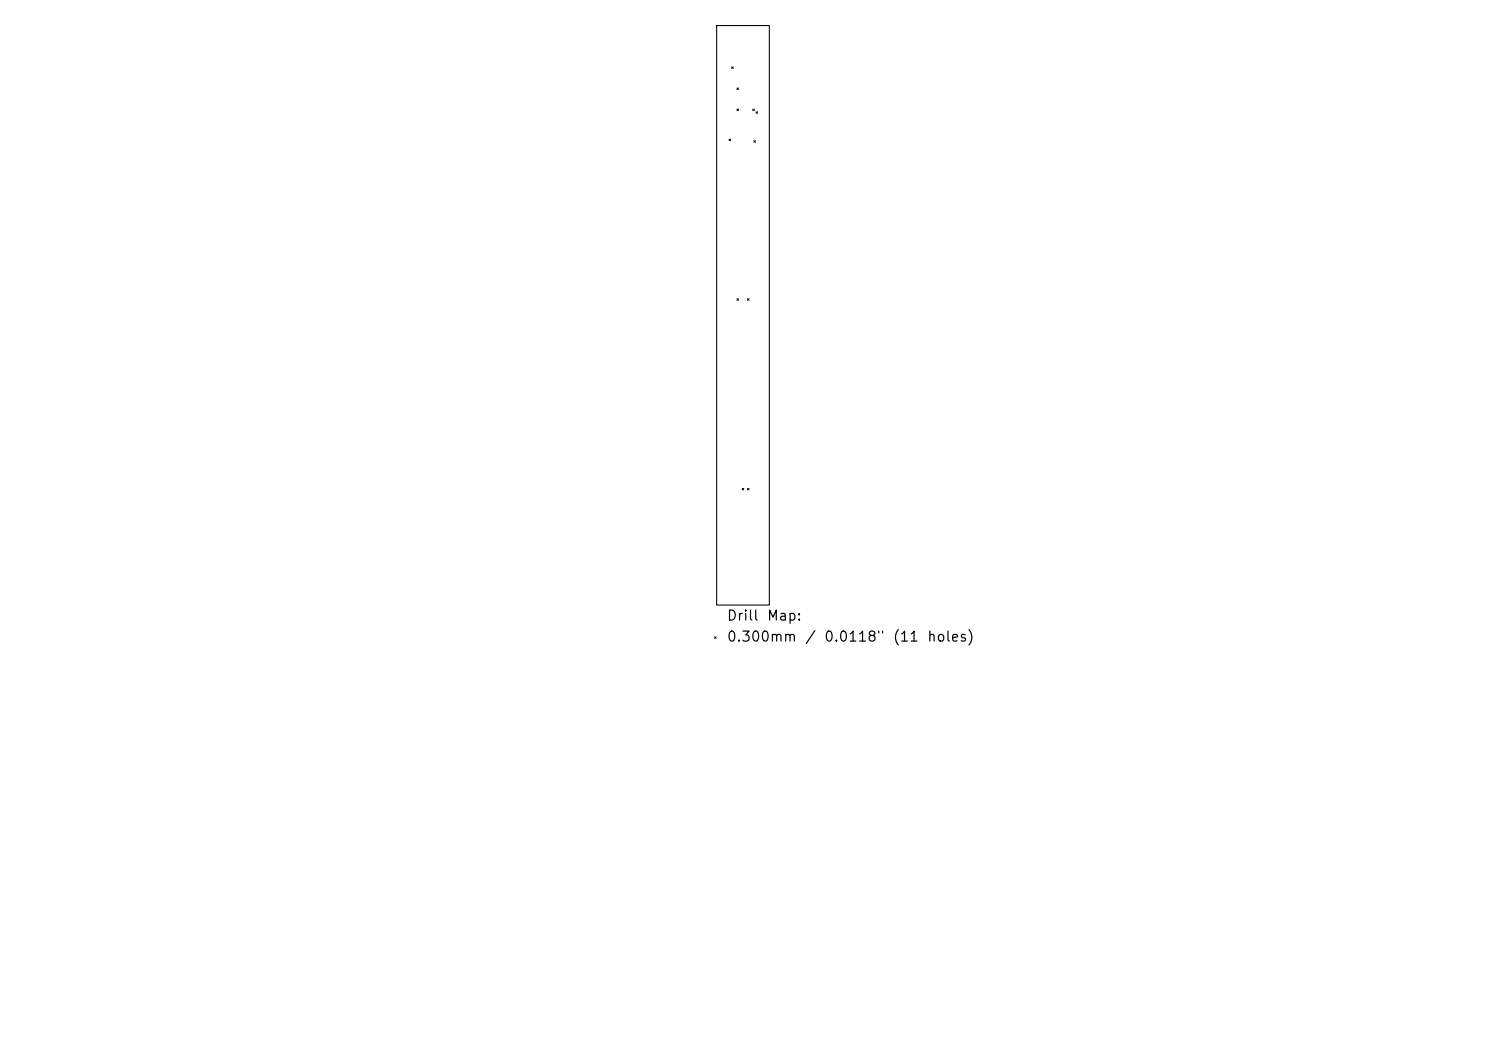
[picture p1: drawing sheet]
<svg xmlns="http://www.w3.org/2000/svg" width="297mm" height="210mm" viewBox="0 0 297 210" stroke-linecap="round" stroke-linejoin="round" font-family="sans-serif">
<defs><g id="words">
<g font-size="2">
<text x="145.1" y="124.5">Drill</text>
<text x="153.1" y="124.5">Map:</text>
<text x="145.1" y="128.7">0.300mm</text>
<text x="160.8" y="128.7">/</text>
<text x="164.6" y="128.7">0.0118&quot;</text>
<text x="178.3" y="128.7">(11</text>
<text x="185.2" y="128.7">holes)</text>
</g>
</g></defs>
<path d="M143.2 5.1h10.6v115.8h-10.6z" fill="none" stroke="#000" stroke-width=".21"/>
<g fill="none" stroke="#000" stroke-width=".2">
<path d="M146.2 13.4l.4 .3M146.6 13.4l-.4 .3M147.3 17.6l.3 .3M147.6 17.6l-.3 .3M145.7 27.8l.3 .3M146 27.8l-.3 .3M147.3 21.8l.3 .3M147.6 21.8l-.3 .3M150.4 21.8l.4 .3M150.7 28.1l.3 .3M150.8 21.8l-.4 .3M151 28.1l-.3 .3"/>
<path d="M151.1 22.3l.3 .3M151.4 22.3l-.3 .3M147.3 59.7l.3 .3M147.6 59.7l-.3 .3M149.4 59.7l.3 .3M149.7 59.7l-.3 .3M148.3 97.6l.4 .3M148.7 97.6l-.4 .3M149.4 97.6l.3 .3M149.7 97.6l-.3 .3M142.8 127.2l.3 .4M143.1 127.2l-.3 .4"/>
</g>
<use href="#words"/>
</svg>
